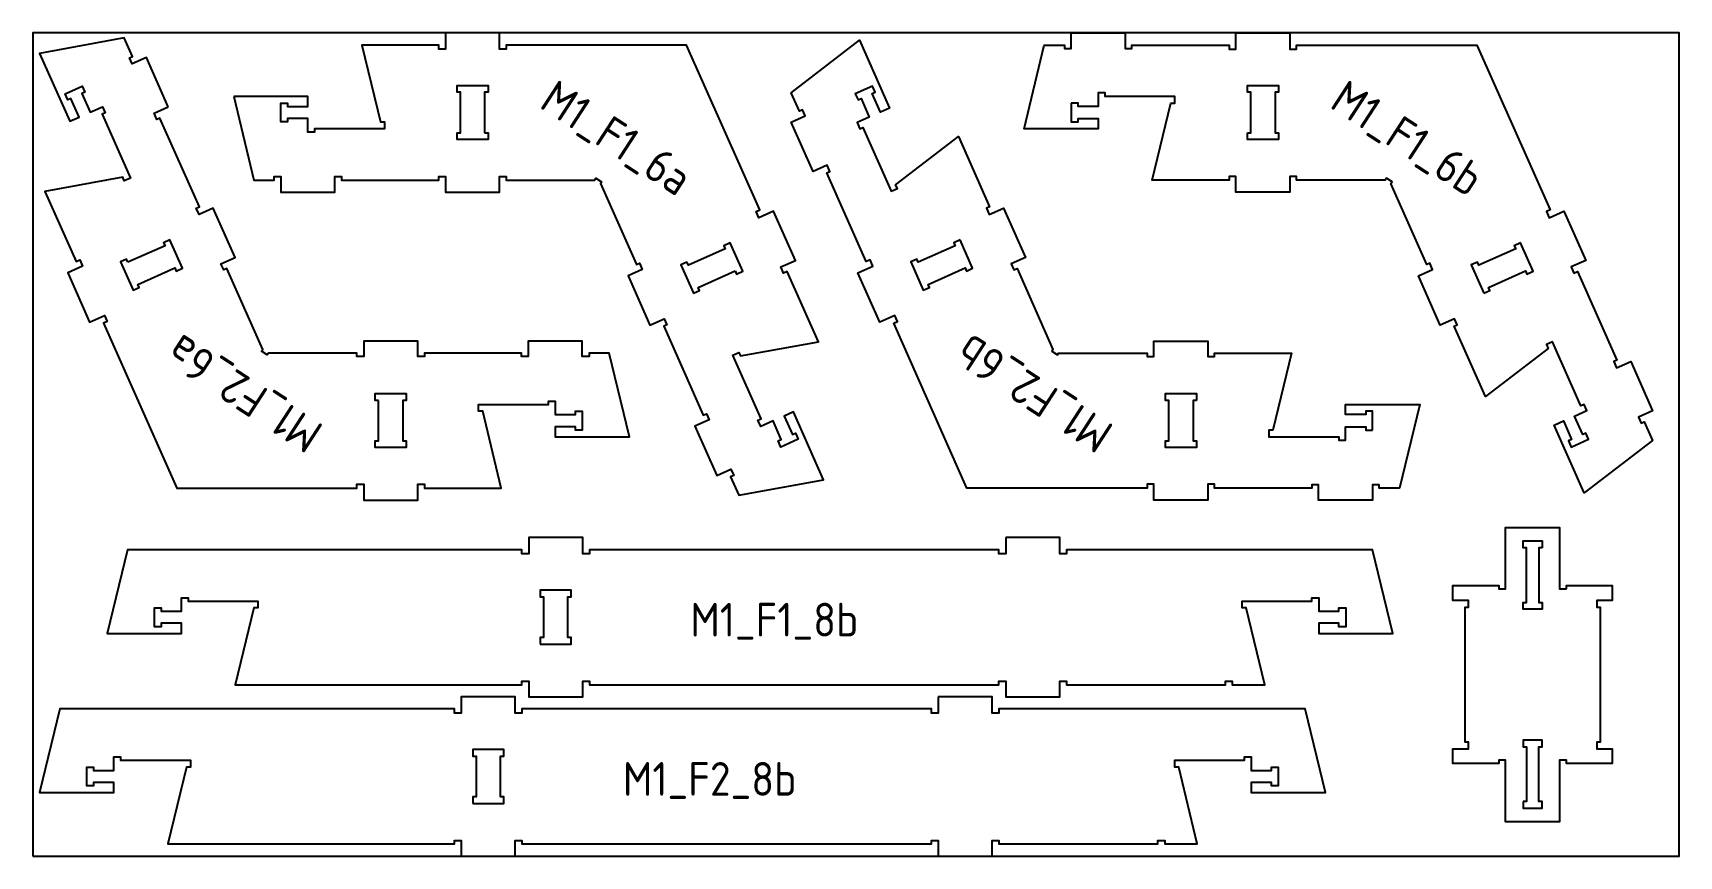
# Model space of a CAD drawing. Header units: millimetres. Extents: x -18174 to 50972, y 6312 to 16778.
# Drawn here: x 15512 to 17952, y 10273 to 11493 of the extents above; entities that cross this region are included whole.
import ezdxf

# ---------------------------------------------------------------- set-up
doc = ezdxf.new("R2010")
doc.units = ezdxf.units.MM
doc.header["$MEASUREMENT"] = 0
for name, color, linetype in [('freeswerk_CODES', 50, 'Continuous'), ('freeswerk_ELEMENTEN', 7, 'Continuous'), ('freeswerk_PLATEN', 3, 'Continuous')]:
    doc.layers.add(name, color=color, linetype=linetype)

msp = doc.modelspace()

# ---------------------------------------------------------------- linework, layer by layer
at = {"layer": 'freeswerk_ELEMENTEN'}
for points in [[(15809.9, 11398.5), (15839.9, 11274.5), (15869.9, 11274.5), (15869.9, 11279.5), (15879.9, 11279.5), (15879.9, 11256.5), (15959.9, 11256.5), (15959.9, 11279.5), (15969.9, 11279.5), (15969.9, 11274.5), (16113.9, 11274.5), (16113.9, 11279.5), (16123.9, 11279.5), (16123.9, 11256.5), (16203.9, 11256.5), (16203.9, 11279.5), (16213.9, 11279.5), (16213.9, 11274.5), (16345.2, 11274.5), (16346.9, 11277.2), (16355.3, 11271.8), (16353.5, 11269.1), (16406.8, 11149.1), (16411.4, 11151.1), (16415.4, 11142), (16394.4, 11132.7), (16426.9, 11059.6), (16447.9, 11068.9), (16452, 11059.8), (16447.4, 11057.7), (16505.9, 10926.1), (16510.5, 10928.2), (16514.5, 10919), (16493.5, 10909.7), (16526, 10836.6), (16547, 10845.9), (16551.1, 10836.8), (16546.5, 10834.7), (16558.7, 10807.3), (16684.2, 10830.2), (16639.5, 10930.8), (16625.8, 10924.7), (16638, 10897.3), (16642.5, 10899.3), (16646.6, 10890.2), (16621, 10878.8), (16617, 10887.9), (16621.5, 10890), (16609.3, 10917.4), (16591.1, 10909.3), (16587, 10918.4), (16591.6, 10920.4), (16549.6, 11015), (16558.7, 11019.1), (16561.1, 11013.7), (16676.5, 11034.7), (16630.2, 11138.9), (16624.7, 11136.5), (16620.7, 11145.6), (16642.6, 11155.4), (16610.1, 11228.5), (16588.2, 11218.7), (16584.1, 11227.9), (16589.6, 11230.3), (16481.1, 11474.5), (16213.9, 11474.5), (16213.9, 11468.5), (16203.9, 11468.5), (16203.9, 11492.5), (16123.9, 11492.5), (16123.9, 11468.5), (16113.9, 11468.5), (16113.9, 11474.5), (15999.9, 11474.5), (16027.5, 11360.5), (16033.5, 11360.5), (16033.5, 11350.5), (15929.9, 11350.5), (15929.9, 11345.5), (15919.9, 11345.5), (15919.9, 11365.5), (15889.9, 11365.5), (15889.9, 11360.5), (15879.9, 11360.5), (15879.9, 11388.5), (15889.9, 11388.5), (15889.9, 11383.5), (15919.9, 11383.5), (15919.9, 11398.5)], [(17051.4, 11388.5), (17051.4, 11360.5), (17061.4, 11360.5), (17061.4, 11365.5), (17091.4, 11365.5), (17091.4, 11350.5), (16981.4, 11350.5), (17011.4, 11474.5), (17041.4, 11474.5), (17041.4, 11469.5), (17051.4, 11469.5), (17051.4, 11492.5), (17131.4, 11492.5), (17131.4, 11469.5), (17141.4, 11469.5), (17141.4, 11474.5), (17285.4, 11474.5), (17285.4, 11468.5), (17295.4, 11468.5), (17295.4, 11492.5), (17375.4, 11492.5), (17375.4, 11468.5), (17385.4, 11468.5), (17385.4, 11474.5), (17652.6, 11474.5), (17761.1, 11230.3), (17755.6, 11227.9), (17759.7, 11218.7), (17781.6, 11228.5), (17814.1, 11155.4), (17792.2, 11145.6), (17796.2, 11136.5), (17801.7, 11138.9), (17860.2, 11007.3), (17855.6, 11005.3), (17859.6, 10996.2), (17880.7, 11005.5), (17913.1, 10932.4), (17892.1, 10923), (17896.2, 10913.9), (17900.8, 10915.9), (17912.9, 10888.5), (17811.8, 10810.8), (17767.1, 10911.3), (17780.8, 10917.4), (17793, 10890), (17788.4, 10887.9), (17792.5, 10878.8), (17818.1, 10890.2), (17814, 10899.3), (17809.5, 10897.3), (17797.3, 10924.7), (17815.6, 10932.8), (17811.5, 10941.9), (17806.9, 10939.9), (17764.9, 11034.6), (17755.7, 11030.5), (17758.2, 11025), (17665.2, 10953.5), (17618.9, 11057.7), (17623.5, 11059.8), (17619.4, 11068.9), (17598.4, 11059.6), (17565.9, 11132.7), (17586.9, 11142), (17582.9, 11151.1), (17578.3, 11149.1), (17525, 11269.1), (17526.8, 11271.8), (17518.4, 11277.2), (17516.7, 11274.5), (17385.4, 11274.5), (17385.4, 11279.5), (17375.4, 11279.5), (17375.4, 11256.5), (17295.4, 11256.5), (17295.4, 11279.5), (17285.4, 11279.5), (17285.4, 11274.5), (17171.4, 11274.5), (17199, 11388.5), (17205, 11388.5), (17205, 11398.5), (17101.4, 11398.5), (17101.4, 11403.5), (17091.4, 11403.5), (17091.4, 11383.5), (17061.4, 11383.5), (17061.4, 11388.5)], [(15713, 11382.8), (15680.5, 11455.9), (15659.5, 11446.6), (15655.4, 11455.7), (15660, 11457.7), (15647.8, 11485.1), (15522.3, 11462.2), (15567, 11361.7), (15580.7, 11367.8), (15568.5, 11395.2), (15563.9, 11393.2), (15559.9, 11402.3), (15585.5, 11413.7), (15589.5, 11404.5), (15584.9, 11402.5), (15597.1, 11375.1), (15615.4, 11383.2), (15619.5, 11374.1), (15614.9, 11372), (15656.9, 11277.4), (15647.8, 11273.4), (15645.4, 11278.8), (15530, 11257.7), (15576.3, 11153.5), (15581.8, 11156), (15585.8, 11146.8), (15563.9, 11137.1), (15596.4, 11064), (15618.3, 11073.7), (15622.4, 11064.6), (15616.9, 11062.1), (15725.4, 10817.9), (15992.6, 10817.9), (15992.6, 10823.9), (16002.6, 10823.9), (16002.6, 10799.9), (16082.6, 10799.9), (16082.6, 10823.9), (16092.6, 10823.9), (16092.6, 10817.9), (16206.6, 10817.9), (16179, 10931.9), (16173, 10931.9), (16173, 10941.9), (16276.6, 10941.9), (16276.6, 10946.9), (16286.6, 10946.9), (16286.6, 10926.9), (16316.6, 10926.9), (16316.6, 10931.9), (16326.6, 10931.9), (16326.6, 10903.9), (16316.6, 10903.9), (16316.6, 10908.9), (16286.6, 10908.9), (16286.6, 10893.9), (16396.6, 10893.9), (16366.6, 11017.9), (16336.6, 11017.9), (16336.6, 11012.9), (16326.6, 11012.9), (16326.6, 11035.9), (16246.6, 11035.9), (16246.6, 11012.9), (16236.6, 11012.9), (16236.6, 11017.9), (16092.6, 11017.9), (16092.6, 11012.9), (16082.6, 11012.9), (16082.6, 11035.9), (16002.6, 11035.9), (16002.6, 11012.9), (15992.6, 11012.9), (15992.6, 11017.9), (15861.3, 11017.9), (15859.5, 11015.2), (15851.2, 11020.7), (15852.9, 11023.4), (15799.6, 11143.3), (15795.1, 11141.3), (15791, 11150.5), (15812, 11159.8), (15779.6, 11232.9), (15758.5, 11223.6), (15754.5, 11232.7), (15759.1, 11234.7), (15700.6, 11366.3), (15696, 11364.3), (15692, 11373.4)], [(17497.9, 10903.9), (17497.9, 10931.9), (17487.9, 10931.9), (17487.9, 10926.9), (17457.9, 10926.9), (17457.9, 10941.9), (17567.9, 10941.9), (17537.9, 10817.9), (17507.9, 10817.9), (17507.9, 10822.9), (17497.9, 10822.9), (17497.9, 10799.9), (17417.9, 10799.9), (17417.9, 10822.9), (17407.9, 10822.9), (17407.9, 10817.9), (17263.9, 10817.9), (17263.9, 10823.9), (17253.9, 10823.9), (17253.9, 10799.9), (17173.9, 10799.9), (17173.9, 10823.9), (17163.9, 10823.9), (17163.9, 10817.9), (16896.7, 10817.9), (16788.2, 11062.1), (16793.7, 11064.6), (16789.7, 11073.7), (16767.7, 11064), (16735.2, 11137.1), (16757.2, 11146.8), (16753.1, 11156), (16747.6, 11153.5), (16689.2, 11285.1), (16693.7, 11287.2), (16689.7, 11296.3), (16668.7, 11287), (16636.2, 11360.1), (16657.2, 11369.4), (16653.1, 11378.6), (16648.6, 11376.5), (16636.4, 11403.9), (16737.5, 11481.7), (16782.2, 11381.2), (16768.5, 11375.1), (16756.3, 11402.5), (16760.9, 11404.5), (16756.8, 11413.7), (16731.2, 11402.3), (16735.3, 11393.2), (16739.9, 11395.2), (16752, 11367.8), (16733.8, 11359.7), (16737.8, 11350.5), (16742.4, 11352.5), (16784.4, 11257.9), (16793.6, 11261.9), (16791.1, 11267.4), (16884.1, 11338.9), (16930.4, 11234.7), (16925.8, 11232.7), (16929.9, 11223.6), (16950.9, 11232.9), (16983.4, 11159.8), (16962.4, 11150.5), (16966.4, 11141.3), (16971, 11143.3), (17024.3, 11023.4), (17022.5, 11020.7), (17030.9, 11015.2), (17032.7, 11017.9), (17163.9, 11017.9), (17163.9, 11012.9), (17173.9, 11012.9), (17173.9, 11035.9), (17253.9, 11035.9), (17253.9, 11012.9), (17263.9, 11012.9), (17263.9, 11017.9), (17377.9, 11017.9), (17350.3, 10903.9), (17344.3, 10903.9), (17344.3, 10893.9), (17447.9, 10893.9), (17447.9, 10888.9), (17457.9, 10888.9), (17457.9, 10908.9), (17487.9, 10908.9), (17487.9, 10903.9)], [(16181.9, 11344.5), (16186.9, 11344.5), (16186.9, 11334.5), (16140.9, 11334.5), (16140.9, 11344.5), (16145.9, 11344.5), (16145.9, 11404.5), (16140.9, 11404.5), (16140.9, 11414.5), (16186.9, 11414.5), (16186.9, 11404.5), (16181.9, 11404.5)], [(17312.4, 11344.5), (17317.4, 11344.5), (17317.4, 11404.5), (17312.4, 11404.5), (17312.4, 11414.5), (17358.4, 11414.5), (17358.4, 11404.5), (17353.4, 11404.5), (17353.4, 11344.5), (17358.4, 11344.5), (17358.4, 11334.5), (17312.4, 11334.5)], [(15653.2, 11152.7), (15651.2, 11157.3), (15642.1, 11153.2), (15660.7, 11111.2), (15669.9, 11115.2), (15667.9, 11119.8), (15722.7, 11144.2), (15724.7, 11139.6), (15733.9, 11143.7), (15715.2, 11185.7), (15706, 11181.6), (15708.1, 11177.1)], [(16553.2, 11139.7), (16555.3, 11135.2), (16564.4, 11139.2), (16545.7, 11181.3), (16536.6, 11177.2), (16538.6, 11172.6), (16483.8, 11148.3), (16481.8, 11152.9), (16472.6, 11148.8), (16491.3, 11106.8), (16500.4, 11110.8), (16498.4, 11115.4)], [(16886.5, 11185.7), (16877.4, 11181.6), (16879.4, 11177.1), (16824.6, 11152.7), (16822.6, 11157.3), (16813.4, 11153.2), (16832.1, 11111.2), (16841.2, 11115.2), (16839.2, 11119.8), (16894, 11144.2), (16896.1, 11139.6), (16905.2, 11143.7)], [(17662.8, 11106.8), (17671.9, 11110.8), (17669.9, 11115.4), (17724.7, 11139.7), (17726.8, 11135.2), (17735.9, 11139.2), (17717.2, 11181.3), (17708.1, 11177.2), (17710.1, 11172.6), (17655.3, 11148.3), (17653.3, 11152.9), (17644.1, 11148.8)], [(16024.6, 10947.9), (16019.6, 10947.9), (16019.6, 10957.9), (16065.6, 10957.9), (16065.6, 10947.9), (16060.6, 10947.9), (16060.6, 10887.9), (16065.6, 10887.9), (16065.6, 10877.9), (16019.6, 10877.9), (16019.6, 10887.9), (16024.6, 10887.9)], [(17236.9, 10947.9), (17231.9, 10947.9), (17231.9, 10887.9), (17236.9, 10887.9), (17236.9, 10877.9), (17190.9, 10877.9), (17190.9, 10887.9), (17195.9, 10887.9), (17195.9, 10947.9), (17190.9, 10947.9), (17190.9, 10957.9), (17236.9, 10957.9)], [(16954.2, 10744.5), (16954.2, 10720.5), (16944.2, 10720.5), (16944.2, 10726.5), (16337.2, 10726.5), (16337.2, 10720.5), (16327.2, 10720.5), (16327.2, 10744.5), (16247.2, 10744.5), (16247.2, 10720.5), (16237.2, 10720.5), (16237.2, 10726.5), (15652.3, 10726.5), (15622.3, 10602.5), (15732.3, 10602.5), (15732.3, 10617.5), (15702.3, 10617.5), (15702.3, 10612.5), (15692.3, 10612.5), (15692.3, 10640.5), (15702.3, 10640.5), (15702.3, 10635.5), (15732.3, 10635.5), (15732.3, 10655.5), (15742.3, 10655.5), (15742.3, 10650.5), (15845.9, 10650.5), (15845.9, 10640.5), (15839.9, 10640.5), (15812.3, 10526.5), (16237.2, 10526.5), (16237.2, 10531.5), (16247.2, 10531.5), (16247.2, 10508.5), (16327.2, 10508.5), (16327.2, 10531.5), (16337.2, 10531.5), (16337.2, 10526.5), (16944.2, 10526.5), (16944.2, 10531.5), (16954.2, 10531.5), (16954.2, 10508.5), (17034.2, 10508.5), (17034.2, 10531.5), (17044.2, 10531.5), (17044.2, 10526.5), (17279.9, 10526.5), (17279.9, 10531.5), (17289.9, 10531.5), (17289.9, 10526.5), (17338.2, 10526.5), (17310.6, 10640.5), (17304.7, 10640.5), (17304.7, 10650.5), (17408.2, 10650.5), (17408.2, 10655.5), (17418.2, 10655.5), (17418.2, 10635.5), (17448.2, 10635.5), (17448.2, 10640.5), (17458.2, 10640.5), (17458.2, 10612.5), (17448.2, 10612.5), (17448.2, 10617.5), (17418.2, 10617.5), (17418.2, 10602.5), (17528.2, 10602.5), (17497.9, 10726.5), (17044.2, 10726.5), (17044.2, 10720.5), (17034.2, 10720.5), (17034.2, 10744.5)], [(17785.2, 10668.5), (17785.2, 10673.5), (17853.2, 10673.5), (17853.2, 10651.5), (17830.2, 10651.5), (17830.2, 10641.5), (17835.2, 10641.5), (17835.2, 10441.5), (17830.2, 10441.5), (17830.2, 10431.5), (17853.2, 10431.5), (17853.2, 10409.5), (17785.2, 10409.5), (17785.2, 10414.5), (17775.2, 10414.5), (17775.2, 10323.5), (17695.2, 10323.5), (17695.2, 10414.5), (17685.2, 10414.5), (17685.2, 10409.5), (17617.2, 10409.5), (17617.2, 10431.5), (17640.2, 10431.5), (17640.2, 10441.5), (17635.2, 10441.5), (17635.2, 10641.5), (17640.2, 10641.5), (17640.2, 10651.5), (17617.2, 10651.5), (17617.2, 10673.5), (17685.2, 10673.5), (17685.2, 10668.5), (17695.2, 10668.5), (17695.2, 10759.5), (17775.2, 10759.5), (17775.2, 10668.5)], [(17749.2, 10729.5), (17744.2, 10729.5), (17744.2, 10648.5), (17749.2, 10648.5), (17749.2, 10638.5), (17721.2, 10638.5), (17721.2, 10648.5), (17726.2, 10648.5), (17726.2, 10729.5), (17721.2, 10729.5), (17721.2, 10739.5), (17749.2, 10739.5)], [(16264.2, 10586.5), (16310.2, 10586.5), (16310.2, 10596.5), (16305.2, 10596.5), (16305.2, 10656.5), (16310.2, 10656.5), (16310.2, 10666.5), (16264.2, 10666.5), (16264.2, 10656.5), (16269.2, 10656.5), (16269.2, 10596.5), (16264.2, 10596.5)], [(16854.2, 10508.5), (16854.2, 10484.5), (16844.2, 10484.5), (16844.2, 10490.5), (16237.2, 10490.5), (16237.2, 10484.5), (16227.2, 10484.5), (16227.2, 10508.5), (16147.2, 10508.5), (16147.2, 10484.5), (16137.2, 10484.5), (16137.2, 10490.5), (15552.3, 10490.5), (15522.3, 10366.5), (15632.3, 10366.5), (15632.3, 10381.5), (15602.3, 10381.5), (15602.3, 10376.5), (15592.3, 10376.5), (15592.3, 10404.5), (15602.3, 10404.5), (15602.3, 10399.5), (15632.3, 10399.5), (15632.3, 10419.5), (15642.3, 10419.5), (15642.3, 10414.5), (15745.9, 10414.5), (15745.9, 10404.5), (15739.9, 10404.5), (15712.3, 10290.5), (16137.2, 10290.5), (16137.2, 10295.5), (16147.2, 10295.5), (16147.2, 10272.5), (16227.2, 10272.5), (16227.2, 10295.5), (16237.2, 10295.5), (16237.2, 10290.5), (16844.2, 10290.5), (16844.2, 10295.5), (16854.2, 10295.5), (16854.2, 10272.5), (16934.2, 10272.5), (16934.2, 10295.5), (16944.2, 10295.5), (16944.2, 10290.5), (17179.9, 10290.5), (17179.9, 10295.5), (17189.9, 10295.5), (17189.9, 10290.5), (17238.2, 10290.5), (17210.6, 10404.5), (17204.7, 10404.5), (17204.7, 10414.5), (17308.2, 10414.5), (17308.2, 10419.5), (17318.2, 10419.5), (17318.2, 10399.5), (17348.2, 10399.5), (17348.2, 10404.5), (17358.2, 10404.5), (17358.2, 10376.5), (17348.2, 10376.5), (17348.2, 10381.5), (17318.2, 10381.5), (17318.2, 10366.5), (17428.2, 10366.5), (17397.9, 10490.5), (16944.2, 10490.5), (16944.2, 10484.5), (16934.2, 10484.5), (16934.2, 10508.5)], [(17721.2, 10353.5), (17721.2, 10343.5), (17749.2, 10343.5), (17749.2, 10353.5), (17744.2, 10353.5), (17744.2, 10434.5), (17749.2, 10434.5), (17749.2, 10444.5), (17721.2, 10444.5), (17721.2, 10434.5), (17726.2, 10434.5), (17726.2, 10353.5)], [(16164.2, 10350.5), (16210.2, 10350.5), (16210.2, 10360.5), (16205.2, 10360.5), (16205.2, 10420.5), (16210.2, 10420.5), (16210.2, 10430.5), (16164.2, 10430.5), (16164.2, 10420.5), (16169.2, 10420.5), (16169.2, 10360.5), (16164.2, 10360.5)]]:
    msp.add_lwpolyline(points, close=True, dxfattribs=at)
at = {"layer": 'freeswerk_PLATEN'}
msp.add_lwpolyline([(15512.3, 10272.5), (17952.3, 10272.5), (17952.3, 11492.5), (15512.3, 11492.5)], close=True, dxfattribs=at)

# ---------------------------------------------------------------- texts
at = {"layer": 'freeswerk_CODES', "char_height": 50, "attachment_point": 1}
for s, insert, rotation in [('{\\Fiso|c0;M1_F1_6a}', (16288.2, 11425), 326.9761), ('{\\Fiso|c0;M1_F1_6b}', (17459.6, 11425), 326.9761), ('{\\Fiso|c0;M1_F2_6a}', (15918.3, 10867.5), 146.9761), ('{\\Fiso|c0;M1_F2_6b}', (17089.7, 10867.4), 146.9761)]:
    msp.add_mtext_dynamic_manual_height_columns(s, width=318.081, gutter_width=1456.3, heights=[0], dxfattribs=dict(at, insert=insert, rotation=rotation))
for s, insert in [('{\\Fiso|c0;M1_F1_8b}', (16486.7, 10647.9)), ('{\\Fiso|c0;M1_F2_8b}', (16386.7, 10411.9))]:
    msp.add_mtext_dynamic_manual_height_columns(s, width=318.081, gutter_width=1456.3, heights=[0], dxfattribs=dict(at, insert=insert))

doc.saveas('drawing.dxf')
